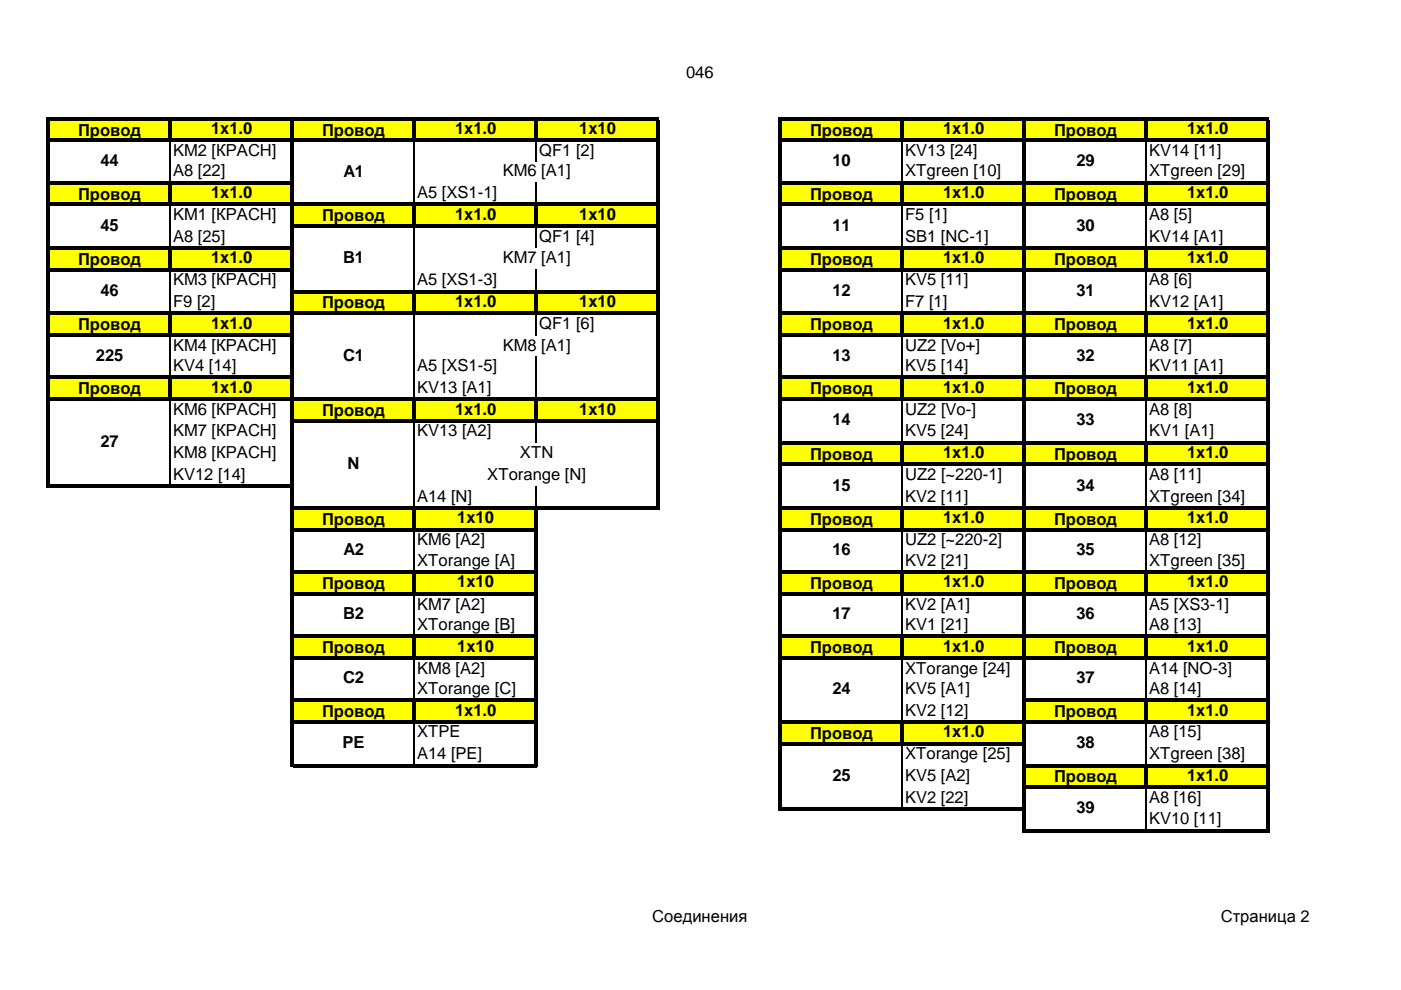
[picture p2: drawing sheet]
<svg xmlns="http://www.w3.org/2000/svg" width="297mm" height="210mm" viewBox="0 0 297 210" stroke-linecap="round" stroke-linejoin="round" font-family="sans-serif">
<defs><g id="words">
<g font-size="3.5">
<text x="145.5" y="16.6">046</text>
<text x="16.5" y="28.7">Провод</text>
<text x="44.7" y="28.4">1x1.0</text>
<text x="68.3" y="28.7">Провод</text>
<text x="96.5" y="28.4">1x1.0</text>
<text x="122.8" y="28.4">1x10</text>
<text x="171.7" y="28.7">Провод</text>
<text x="199.9" y="28.4">1x1.0</text>
<text x="223.5" y="28.7">Провод</text>
<text x="251.7" y="28.4">1x1.0</text>
<text x="21.3" y="35.2">44</text>
<text x="36.7" y="33.1">KM2 [КРАСН]</text>
<text x="114.3" y="33.1">QF1 [2]</text>
<text x="176.5" y="35.2">10</text>
<text x="191.9" y="33.1">KV13 [24]</text>
<text x="228.2" y="35.2">29</text>
<text x="243.6" y="33.1">KV14 [11]</text>
<text x="36.7" y="37.4">A8 [22]</text>
<text x="44.7" y="42">1x1.0</text>
<text x="72.8" y="37.5">A1</text>
<text x="88.4" y="42">A5 [XS1-1]</text>
<text x="106.6" y="37.4">KM6 [A1]</text>
<text x="191.9" y="37.4">XTgreen [10]</text>
<text x="199.9" y="42">1x1.0</text>
<text x="243.6" y="37.4">XTgreen [29]</text>
<text x="251.7" y="42">1x1.0</text>
<text x="16.5" y="42.3">Провод</text>
<text x="36.7" y="46.6">KM1 [КРАСН]</text>
<text x="68.3" y="46.9">Провод</text>
<text x="96.5" y="46.6">1x1.0</text>
<text x="122.8" y="46.6">1x10</text>
<text x="171.7" y="42.3">Провод</text>
<text x="191.9" y="46.6">F5 [1]</text>
<text x="223.5" y="42.3">Провод</text>
<text x="243.6" y="46.6">A8 [5]</text>
<text x="21.3" y="48.9">45</text>
<text x="36.7" y="51.2">A8 [25]</text>
<text x="114.3" y="51.2">QF1 [4]</text>
<text x="176.5" y="48.9">11</text>
<text x="191.9" y="51.2">SB1 [NC-1]</text>
<text x="228.2" y="48.9">30</text>
<text x="243.6" y="51.2">KV14 [A1]</text>
<text x="16.5" y="56.2">Провод</text>
<text x="44.7" y="55.8">1x1.0</text>
<text x="72.7" y="55.8">B1</text>
<text x="106.6" y="55.8">KM7 [A1]</text>
<text x="171.7" y="56.2">Провод</text>
<text x="199.9" y="55.8">1x1.0</text>
<text x="223.5" y="56.2">Провод</text>
<text x="251.7" y="55.8">1x1.0</text>
<text x="21.3" y="62.7">46</text>
<text x="36.7" y="60.5">KM3 [КРАСН]</text>
<text x="36.7" y="65.1">F9 [2]</text>
<text x="68.3" y="65.4">Провод</text>
<text x="88.4" y="60.5">A5 [XS1-3]</text>
<text x="96.5" y="65.1">1x1.0</text>
<text x="122.8" y="65.1">1x10</text>
<text x="176.5" y="62.7">12</text>
<text x="191.9" y="60.5">KV5 [11]</text>
<text x="191.9" y="65.1">F7 [1]</text>
<text x="228.2" y="62.7">31</text>
<text x="243.6" y="60.5">A8 [6]</text>
<text x="243.6" y="65.1">KV12 [A1]</text>
<text x="16.5" y="70">Провод</text>
<text x="44.7" y="69.7">1x1.0</text>
<text x="114.3" y="69.7">QF1 [6]</text>
<text x="171.7" y="70">Провод</text>
<text x="199.9" y="69.7">1x1.0</text>
<text x="223.5" y="70">Провод</text>
<text x="251.7" y="69.7">1x1.0</text>
<text x="20.3" y="76.5">225</text>
<text x="36.7" y="74.4">KM4 [КРАСН]</text>
<text x="72.7" y="76.5">C1</text>
<text x="106.6" y="74.4">KM8 [A1]</text>
<text x="176.5" y="76.5">13</text>
<text x="191.9" y="74.4">UZ2 [Vo+]</text>
<text x="228.2" y="76.5">32</text>
<text x="243.6" y="74.4">A8 [7]</text>
<text x="16.5" y="83.6">Провод</text>
<text x="36.7" y="78.7">KV4 [14]</text>
<text x="44.7" y="83.3">1x1.0</text>
<text x="88.4" y="78.7">A5 [XS1-5]</text>
<text x="88.4" y="83.3">KV13 [A1]</text>
<text x="171.7" y="83.6">Провод</text>
<text x="191.9" y="78.7">KV5 [14]</text>
<text x="199.9" y="83.3">1x1.0</text>
<text x="223.5" y="83.6">Провод</text>
<text x="243.6" y="78.7">KV11 [A1]</text>
<text x="251.7" y="83.3">1x1.0</text>
<text x="36.7" y="87.9">KM6 [КРАСН]</text>
<text x="68.3" y="88.2">Провод</text>
<text x="96.5" y="87.9">1x1.0</text>
<text x="122.8" y="87.9">1x10</text>
<text x="191.9" y="87.9">UZ2 [Vo-]</text>
<text x="243.6" y="87.9">A8 [8]</text>
<text x="21.3" y="94.8">27</text>
<text x="36.7" y="92.5">KM7 [КРАСН]</text>
<text x="88.4" y="92.5">KV13 [A2]</text>
<text x="176.5" y="90.2">14</text>
<text x="191.9" y="92.5">KV5 [24]</text>
<text x="228.2" y="90.2">33</text>
<text x="243.6" y="92.5">KV1 [A1]</text>
<text x="36.7" y="97.1">KM8 [КРАСН]</text>
<text x="36.7" y="101.7">KV12 [14]</text>
<text x="73.7" y="99.4">N</text>
<text x="103.3" y="101.7">XTorange [N]</text>
<text x="110.2" y="97.1">XTN</text>
<text x="171.7" y="97.5">Провод</text>
<text x="191.9" y="101.7">UZ2 [~220-1]</text>
<text x="199.9" y="97.1">1x1.0</text>
<text x="223.5" y="97.5">Провод</text>
<text x="243.6" y="101.7">A8 [11]</text>
<text x="251.7" y="97.1">1x1.0</text>
<text x="88.4" y="106.3">A14 [N]</text>
<text x="176.5" y="104">15</text>
<text x="191.9" y="106.3">KV2 [11]</text>
<text x="228.2" y="104">34</text>
<text x="243.6" y="106.3">XTgreen [34]</text>
<text x="68.3" y="111.3">Провод</text>
<text x="96.9" y="111">1x10</text>
<text x="171.7" y="111.3">Провод</text>
<text x="199.9" y="111">1x1.0</text>
<text x="223.5" y="111.3">Провод</text>
<text x="251.7" y="111">1x1.0</text>
<text x="72.8" y="117.7">A2</text>
<text x="88.4" y="115.7">KM6 [A2]</text>
<text x="88.4" y="119.9">XTorange [A]</text>
<text x="176.5" y="117.7">16</text>
<text x="191.9" y="119.9">KV2 [21]</text>
<text x="191.9" y="115.7">UZ2 [~220-2]</text>
<text x="228.2" y="117.7">35</text>
<text x="243.6" y="119.9">XTgreen [35]</text>
<text x="243.6" y="115.7">A8 [12]</text>
<text x="68.3" y="124.9">Провод</text>
<text x="96.9" y="124.5">1x10</text>
<text x="171.7" y="124.9">Провод</text>
<text x="199.9" y="124.5">1x1.0</text>
<text x="223.5" y="124.9">Провод</text>
<text x="251.7" y="124.5">1x1.0</text>
<text x="72.7" y="131.3">B2</text>
<text x="88.4" y="129.2">KM7 [A2]</text>
<text x="176.5" y="131.3">17</text>
<text x="191.9" y="129.2">KV2 [A1]</text>
<text x="228.2" y="131.3">36</text>
<text x="243.6" y="129.2">A5 [XS3-1]</text>
<text x="88.4" y="133.5">XTorange [B]</text>
<text x="191.9" y="133.5">KV1 [21]</text>
<text x="243.6" y="133.5">A8 [13]</text>
<text x="68.3" y="138.5">Провод</text>
<text x="88.4" y="142.8">KM8 [A2]</text>
<text x="96.9" y="138.1">1x10</text>
<text x="171.7" y="138.5">Провод</text>
<text x="191.9" y="142.8">XTorange [24]</text>
<text x="199.9" y="138.1">1x1.0</text>
<text x="223.5" y="138.5">Провод</text>
<text x="243.6" y="142.8">A14 [NO-3]</text>
<text x="251.7" y="138.1">1x1.0</text>
<text x="72.7" y="144.9">C2</text>
<text x="88.4" y="147.1">XTorange [C]</text>
<text x="176.5" y="147.2">24</text>
<text x="191.9" y="147.1">KV5 [A1]</text>
<text x="228.2" y="144.9">37</text>
<text x="243.6" y="147.1">A8 [14]</text>
<text x="68.3" y="152.1">Провод</text>
<text x="96.5" y="151.7">1x1.0</text>
<text x="191.9" y="151.7">KV2 [12]</text>
<text x="223.5" y="152.1">Провод</text>
<text x="251.7" y="151.7">1x1.0</text>
<text x="72.6" y="158.6">PE</text>
<text x="88.4" y="156.3">XTPE</text>
<text x="88.4" y="161">A14 [PE]</text>
<text x="171.7" y="156.7">Провод</text>
<text x="191.9" y="161">XTorange [25]</text>
<text x="199.9" y="156.3">1x1.0</text>
<text x="228.2" y="158.6">38</text>
<text x="243.6" y="156.3">A8 [15]</text>
<text x="243.6" y="161">XTgreen [38]</text>
<text x="176.5" y="165.6">25</text>
<text x="191.9" y="165.6">KV5 [A2]</text>
<text x="223.5" y="165.9">Провод</text>
<text x="251.7" y="165.6">1x1.0</text>
<text x="191.9" y="170.2">KV2 [22]</text>
<text x="228.2" y="172.5">39</text>
<text x="243.6" y="170.2">A8 [16]</text>
<text x="243.6" y="174.8">KV10 [11]</text>
<text x="138.3" y="195.5">Соединения</text>
<text x="258.8" y="195.5">Страница 2</text>
</g>
</g></defs>
<g fill="#ff0">
<path d="M10.2 25.1h129.3v4.7h-129.3z"/>
<path d="M165.4 25.1h103.5v4.7h-103.5z"/>
<path d="M10.2 38.7h51.7v4.7h-51.7z"/>
<path d="M165.4 38.7h103.5v4.7h-103.5z"/>
<path d="M61.9 43.3h77.6v4.7h-77.6z"/>
<path d="M10.2 52.6h51.7v4.6h-51.7z"/>
<path d="M165.4 52.6h103.5v4.6h-103.5z"/>
<path d="M61.9 61.8h77.6v4.7h-77.6z"/>
<path d="M10.2 66.4h51.7v4.7h-51.7z"/>
<path d="M165.4 66.4h103.5v4.7h-103.5z"/>
<path d="M10.2 80h51.7v4.7h-51.7z"/>
<path d="M165.4 80h103.5v4.7h-103.5z"/>
<path d="M61.9 84.6h77.6v4.7h-77.6z"/>
<path d="M165.4 93.9h103.5v4.6h-103.5z"/>
<path d="M61.9 107.7h51.8v4.7h-51.8z"/>
<path d="M165.4 107.7h103.5v4.7h-103.5z"/>
<path d="M61.9 121.3h51.8v4.6h-51.8z"/>
<path d="M165.4 121.3h103.5v4.6h-103.5z"/>
<path d="M61.9 134.9h51.8v4.6h-51.8z"/>
<path d="M165.4 134.9h103.5v4.6h-103.5z"/>
<path d="M61.9 148.5h51.8v4.6h-51.8z"/>
<path d="M217.1 148.5h51.8v4.6h-51.8z"/>
<path d="M165.4 153.1h51.7v4.6h-51.7z"/>
<path d="M217.1 162.3h51.8v4.7h-51.8z"/>
</g>
<g fill="#000">
<path d="M9.8 24.8h.7v78.6h-.7zM10.5 24.8h129.3v.7h-129.3zM10.5 29.4h129.3v.7h-129.3zM10.5 38.4h51.7v.7h-51.7zM35.7 25.5h.7v4.6h-.7zM35.7 39.1h.7v4.6h-.7zM61.5 25.5h.7v137.1h-.7zM87.4 25.5h.7v4.6h-.7zM113.3 25.5h.7v4.6h-.7zM139.1 25.5h.7v82.5h-.7zM165 24.8h.7v147.1h-.7zM165.7 24.8h103.5v.7h-103.5z"/>
<path d="M165.7 29.4h103.5v.7h-103.5zM165.7 38.4h103.5v.7h-103.5zM190.9 25.5h.7v4.6h-.7zM190.9 39.1h.7v4.6h-.7zM216.7 25.5h.7v151h-.7zM242.6 25.5h.7v4.6h-.7zM242.6 39.1h.7v4.6h-.7zM268.5 25.5h.7v151h-.7zM10.5 43h129.3v.7h-129.3zM10.5 52.2h51.7v.7h-51.7zM10.5 56.9h51.7v.6h-51.7zM35.7 52.9h.7v4.6h-.7z"/>
<path d="M62.2 47.6h77.6v.7h-77.6zM87.4 43.7h.7v4.6h-.7zM113.3 43.7h.7v4.6h-.7zM165.7 43h103.5v.7h-103.5zM165.7 52.2h103.5v.7h-103.5zM165.7 56.9h103.5v.6h-103.5zM190.9 52.9h.7v4.6h-.7zM242.6 52.9h.7v4.6h-.7zM10.5 66.1h129.3v.7h-129.3zM10.5 70.7h51.7v.7h-51.7zM10.5 79.7h51.7v.6h-51.7zM35.7 66.8h.7v4.6h-.7z"/>
<path d="M62.2 61.5h77.6v.6h-77.6zM87.4 62.1h.7v4.7h-.7zM113.3 62.1h.7v4.7h-.7zM165.7 66.1h103.5v.7h-103.5zM165.7 70.7h103.5v.7h-103.5zM165.7 79.7h103.5v.6h-103.5zM190.9 66.8h.7v4.6h-.7zM242.6 66.8h.7v4.6h-.7zM10.5 84.3h129.3v.7h-129.3zM35.7 80.3h.7v4.7h-.7zM62.2 88.9h77.6v.7h-77.6zM87.4 85h.7v4.6h-.7z"/>
<path d="M113.3 85h.7v4.6h-.7zM165.7 84.3h103.5v.7h-103.5zM165.7 93.5h103.5v.7h-103.5zM165.7 98.1h103.5v.7h-103.5zM190.9 80.3h.7v4.7h-.7zM190.9 94.2h.7v4.6h-.7zM242.6 80.3h.7v4.7h-.7zM242.6 94.2h.7v4.6h-.7zM10.5 102.7h51.7v.7h-51.7zM62.2 107.4h77.6v.6h-77.6zM62.2 112h51.8v.6h-51.8zM87.4 108h.7v4.6h-.7z"/>
<path d="M113.3 108h.7v54.6h-.7zM165.7 107.4h103.5v.6h-103.5zM165.7 112h103.5v.6h-103.5zM190.9 108h.7v4.6h-.7zM242.6 108h.7v4.6h-.7zM62.2 120.9h51.8v.7h-51.8zM62.2 125.6h51.8v.6h-51.8zM62.2 134.5h51.8v.7h-51.8zM62.2 139.1h51.8v.7h-51.8zM87.4 121.6h.7v4.6h-.7zM87.4 135.2h.7v4.6h-.7zM165.7 120.9h103.5v.7h-103.5z"/>
<path d="M165.7 125.6h103.5v.6h-103.5zM165.7 134.5h103.5v.7h-103.5zM165.7 139.1h103.5v.7h-103.5zM190.9 121.6h.7v4.6h-.7zM190.9 135.2h.7v4.6h-.7zM242.6 121.6h.7v4.6h-.7zM242.6 135.2h.7v4.6h-.7zM62.2 148.1h51.8v.7h-51.8zM62.2 152.7h51.8v.7h-51.8zM87.4 148.8h.7v4.6h-.7zM165.7 152.7h103.5v.7h-103.5zM165.7 157.4h51.7v.6h-51.7z"/>
<path d="M190.9 153.4h.7v4.6h-.7zM217.4 148.1h51.8v.7h-51.8zM242.6 148.8h.7v4.6h-.7zM62.2 162h51.8v.6h-51.8zM165.7 171.2h51.7v.7h-51.7zM217.4 162h51.8v.6h-51.8zM217.4 166.6h51.8v.7h-51.8zM217.4 175.8h51.8v.7h-51.8zM242.6 162.6h.7v4.7h-.7z"/>
</g>
<g fill="none" stroke="#000" stroke-width=".34">
<path d="M36 30.1v8.3M87.8 30.1v12.9M113.6 30.1v4.1M113.6 38.7v4.3M191.2 30.1v8.3M242.9 30.1v8.3M36 43.7v8.5M36 57.5v8.6M87.8 48.3v13.2M113.6 48.3v4.3M113.6 57.2v4.3M191.2 43.7v8.5"/>
<path d="M191.2 57.5v8.6M242.9 43.7v8.5M242.9 57.5v8.6M36 71.4v8.3M87.8 66.8v17.5M113.6 66.8v4.3M113.6 75.4v8.9M191.2 71.4v8.3M242.9 71.4v8.3M36 85v17.7M87.8 89.6v17.8M113.6 89.6v4.3"/>
<path d="M191.2 85v8.5M191.2 98.8v8.6M242.9 85v8.5M242.9 98.8v8.6M87.8 112.6v8.3M113.6 103.1v4.3M191.2 112.6v8.3M242.9 112.6v8.3M87.8 126.2v8.3M87.8 139.8v8.3M191.2 126.2v8.3M191.2 139.8v12.9"/>
<path d="M242.9 126.2v8.3M242.9 139.8v8.3M87.8 153.4v8.6M191.2 158v13.2M242.9 153.4v8.6M242.9 167.3v8.5"/>
</g>
<use href="#words"/>
</svg>
